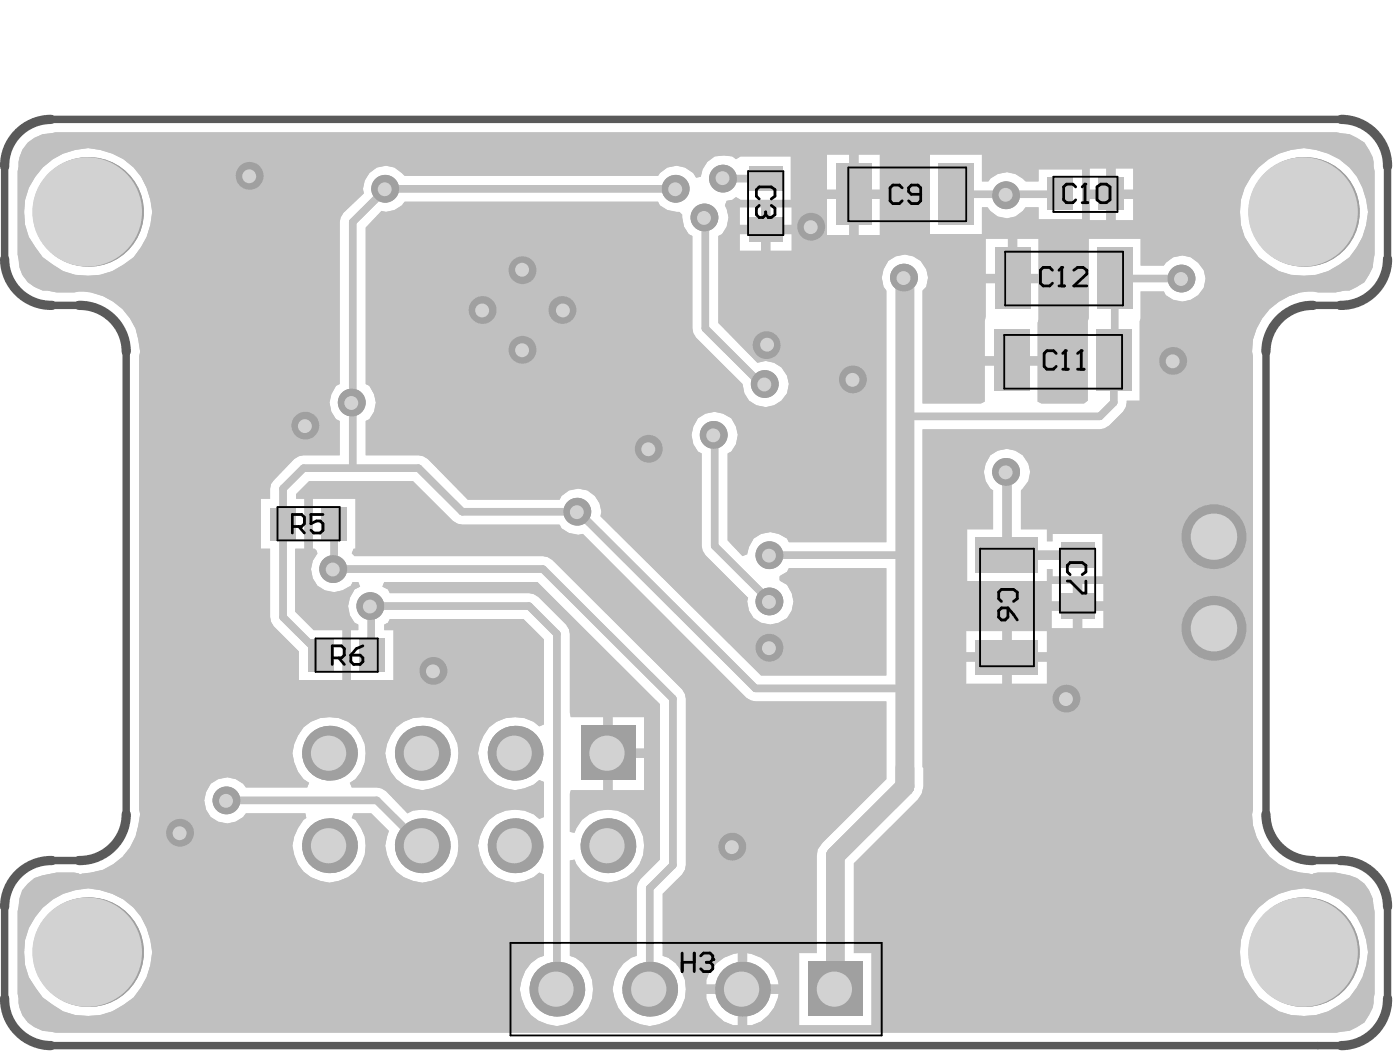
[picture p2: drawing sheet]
<svg xmlns="http://www.w3.org/2000/svg" width="63mm" height="48mm" viewBox="0 0 63 48" stroke-linecap="round" stroke-linejoin="round" font-family="sans-serif">
<path d="M.2 7.6v4.1M2.3 5.4h58.5M2.4 13.8h1.2M5.7 15.9v21M57.4 15.9v21M59.6 13.8h1.2M62.9 7.6v4.1M2.4 39h1.2M59.6 39h1.2M.2 41.1v4.2M2.3 47.4h58.5M62.9 41.1v4.2" fill="none" stroke="#5a5a5a" stroke-width=".34"/>
<path d="M.2 11.7a2.1 2.1 0 0 0 2.2 2.1M2.3 5.4a2.1 2.1 0 0 0-2.1 2.2M3.6 13.8a2.1 2.1 0 0 1 2.1 2.1M59.6 13.8a2.1 2.1 0 0 0-2.2 2.1M60.8 5.4a2.1 2.1 0 0 1 2.1 2.2M62.9 11.7a2.1 2.1 0 0 1-2.1 2.1M2.4 39a2.1 2.1 0 0 0-2.2 2.1M5.7 36.9a2.1 2.1 0 0 1-2.1 2.1M57.4 36.9a2.1 2.1 0 0 0 2.2 2.1M60.8 39a2.1 2.1 0 0 1 2.1 2.1M.2 45.3a2.1 2.1 0 0 0 2.1 2.1M62.9 45.3a2.1 2.1 0 0 1-2.1 2.1" fill="none" stroke="#5a5a5a" stroke-width=".42"/>
<path d="M1.3 6.5a1.86 1.86 0 0 1 1.2-.5h58.1a1.6 1.6 0 0 1 1.7 1.8v3.7a1.52 1.52 0 0 1-1.5 1.7l-1 .1a2.65 2.65 0 0 0-3 2.9v20.5a2.59 2.59 0 0 0 3 2.9h.8a1.69 1.69 0 0 1 1.7 1.7v3.8a1.69 1.69 0 0 1-1.7 1.7h-58.1a1.6 1.6 0 0 1-1.7-1.7v-3.8a1.66 1.66 0 0 1 1.8-1.7h.8a2.55 2.55 0 0 0 2.9-2.9v-20.5a2.65 2.65 0 0 0-2.9-2.9l-1-.1a1.52 1.52 0 0 1-1.6-1.7v-3.9a1.45 1.45 0 0 1 .5-1.1zM16.8 7.8l-.3 .4v.6l-.9 .9-.2 .4v7.3a.99 .99 0 0 0 0 1.7v1.5l-1.8 .1-1.3 1.2v.7h-.5v2.3h.5v3.3l1.3 1.3v1.3h1.9v-2.2h-1.3l-.8-.9v-2.8h.4v-2.3h-.4v-.2l.6-.6h4.7l2.1 2h4.6a.92 .92 0 0 0 1 .4l7.7 7.6h6.1v3.5l-3.1 3.2-.1 4.7h-.8v3.3h3.3v-3.3h-.8v-4.1l2.9-2.8a1.69 1.69 0 0 0 .2-1.5v-15.3h8.1a1.68 1.68 0 0 0 1.2-1.2v-.1h.6v-5h1.1a1.04 1.04 0 0 0 1.5 .2 1.04 1.04 0 0 0 0-1.5 1.04 1.04 0 0 0-1.5 .1h-1.1v-1.2h-2.3l-.1 7.4-.1 .1h-2l-.1-.1v-1.6h-2.4v1.6l-.2 .1h-2.7v-5.1a1.02 1.02 0 0 0-.3-1.5 1.02 1.02 0 0 0-1.4 .5l-.1 .4 .1 .4 .1 .2v11.4h-4.4a1.03 1.03 0 0 0-1.2-.4 1.03 1.03 0 0 0-.7 .9l-.2 .1-.7-.7v-3.9a1.04 1.04 0 0 0 .2-1.6 1.04 1.04 0 0 0-1.6 0 1.04 1.04 0 0 0 .2 1.6l.1 4.4 2 2.1a1.04 1.04 0 0 0 .8 1.2 1.04 1.04 0 0 0 1.2-.7 1.04 1.04 0 0 0-.5-1.3v-.2l.3-.2 .1-.1h4.4v4.8h-5.7l-7.3-7.2a1.01 1.01 0 0 0-.6-1.2 1.01 1.01 0 0 0-1.2 .5h-4.2l-2-2-2.6-.1v-1.5a.99 .99 0 0 0 0-1.7v-7.1l.7-.7a.98 .98 0 0 0 1.1-.5h11.4a.98 .98 0 0 0 1 .5l.1 .1a.97 .97 0 0 0 .5 1v4.4l2.3 2.3a1.04 1.04 0 0 0 1.1 1.1 1.04 1.04 0 0 0 .9-1.3 1.04 1.04 0 0 0-1.3-.8l-1.8-1.8v-3.9a.97 .97 0 0 0 .3-1.4l.1-.2 .4-.2 .2 .2h2.3v-2h-2.3l-.2 .1a1 1 0 0 0-1.1-.1 1 1 0 0 0-.5 .9l-.2 .1a.99 .99 0 0 0-1.8-.1h-11.4a1.02 1.02 0 0 0-1.6-.2zM50.6 7.6v1h.8v-1zM49.4 7.6v1h.8v-1zM38.9 7v1.6h1v-1.6zM37.5 7v1.6h1v-1.6zM42.2 7v3.6h2.3v-1.2h.3a.99 .99 0 0 0 1.7 0h.6v.5h2v-2.2h-2v.5h-.6a1.05 1.05 0 0 0-1.7 0h-.3v-1.2zM50.6 9v1h.8v-1zM49.4 9v1h.8v-1zM34.9 9.4v.8h1v-.8zM33.6 9.4v.8h.9v-.8zM38.9 9v1.7h1v-1.7zM37.5 9v1.7h1v-1.7zM34.9 10.6v.8h1v-.8zM33.6 10.6v.8h.9v-.8zM46.1 10.8v1.6h1v-1.6zM44.7 10.8v1.6h1v-1.6zM1.1 9.6a2.9 2.9 0 0 0 5.8 0 2.9 2.9 0 0 0-5.8 0zM56.2 9.6a2.9 2.9 0 0 0 5.8 0 2.9 2.9 0 0 0-5.8 0zM44.7 12.8v3.4h2.4v-3.4zM44.9 20.6a1.08 1.08 0 0 0 .1 1.6v1.8h-1.1v2.4h3.6v-.6h.2v.3h2.3v-1.9h-2.3v.3h-.2v-.5h-1.2v-1.8a1.06 1.06 0 0 0 .2-1.5 1.06 1.06 0 0 0-1.6-.1zM49.1 26.5v.8h1v-.8zM47.7 26.5v.8h1v-.8zM49.1 27.7v.8h1v-.8zM47.7 27.7v.8h1v-.8zM45.9 28.6v1h1.6v-1zM43.8 28.6v1h1.7v-1zM45.9 30v1h1.6v-1zM43.8 30v1h1.7v-1zM27.8 32.5v1.4h1.4v-1.4zM9.6 35.5a1.05 1.05 0 0 0 0 1.6 1.05 1.05 0 0 0 1.6-.2h2.6l.1 .2a1.65 1.65 0 0 0-.2 2.4 1.65 1.65 0 0 0 2.4 0 1.65 1.65 0 0 0-.1-2.4v-.2h.8l.8 .8a1.65 1.65 0 0 0 1.2 2.3 1.65 1.65 0 0 0 2-1.7 1.65 1.65 0 0 0-2.1-1.5l-.2 .1-1.2-1.1-1.3-.1-.1-.2a1.63 1.63 0 0 0 .3-2.4 1.63 1.63 0 0 0-2.5 0 1.63 1.63 0 0 0 .3 2.4l-.1 .2h-2.7a1.06 1.06 0 0 0-1.6-.2zM17.5 34.2a1.65 1.65 0 0 0 3.3 0 1.65 1.65 0 0 0-3.3 0zM27.8 34.4v1.4h1.4v-1.4zM33.9 43.2v1.4h1.4a1.61 1.61 0 0 0-1.4-1.4zM32.5 43.7l-.3 .3-.2 .6h1.5v-1.4l-.7 .2zM1.1 43.2a2.9 2.9 0 0 0 5.8 0 2.9 2.9 0 0 0-5.8 0zM56.2 43.2a2.9 2.9 0 0 0 5.8 0 2.9 2.9 0 0 0-5.8 0zM33.9 45.1v1.4a1.61 1.61 0 0 0 1.4-1.4zM32 45.1a1.61 1.61 0 0 0 1.5 1.4v-1.4zM14.2 22.6v2.3l.2 .2a1.04 1.04 0 0 0 .1 1.5 1.04 1.04 0 0 0 1.5-.2h.2l.1 .2a.99 .99 0 0 0-.1 1.7v.3h-.3v2.2h1.9v-2.2h-.4v-.3l.3-.2h6l1 .9v3.9h-.2a1.66 1.66 0 0 0-2.4 .1 1.66 1.66 0 0 0 0 2.3 1.66 1.66 0 0 0 2.4 .1l.2 .1v1.6h-.2a1.66 1.66 0 0 0-2.4 .1 1.66 1.66 0 0 0 0 2.3 1.66 1.66 0 0 0 2.4 .1l.2 .1v3.6a1.65 1.65 0 0 0-.9 2.3 1.65 1.65 0 0 0 2.3 .7 1.65 1.65 0 0 0 .6-2.3l-.3-.3-.6-.4v-4.3h.3a1.64 1.64 0 0 0 2.5 .7 1.64 1.64 0 0 0 0-2.6 1.64 1.64 0 0 0-2.5 .7l-.3-.1 .1-1.9h1.5v-3.3h-1.5l-.1-3.8-.1-.4-1.5-1.4h-6.5l-.1-.2-.3-.1 .1-.2h7l5.5 5.5v7.1l-1 1.1v3.2a1.65 1.65 0 0 0-.9 2.3 1.65 1.65 0 0 0 2.3 .7 1.65 1.65 0 0 0 .6-2.3l-.3-.3-.5-.4v-2.8l.8-.8 .2-.5v-7.5l-.2-.4-6.1-6-8.7-.1-.1-.1v-.2h.1v-2.3z" fill="#c0c0c0"/>
<path d="M13.8 21.2l-1 1v1.6M16.8 29.7h.1" fill="none" stroke="#c0c0c0" stroke-width=".34"/>
<g fill="#c0c0c0">
<circle cx="25.3" cy="44.9" r=".17"/>
<circle cx="29.5" cy="44.9" r=".17"/>
</g>
<path d="M30.7 8.6h-13.2l-1.5 1.5v11.1M32 9.9v5l2.5 2.5h.2M32.4 19.7v5.1l2.5 2.5M32.8 8.1h1.9M43.4 8.8h4.7M53.6 12.6h-3l-.1 5.7-.6 .6h-8.9M10.3 36.3h6.8l2.1 2.1M12.8 23.8v4.2l1.8 1.7M13.8 21.2h5.2l2 2h5.2l8.1 8h6.3M15.2 23.8v2h9.4l5.9 5.9v7.5l-1 1.1v4.6M16.8 29.7v-2.2h7.2l1.3 1.2v16.2M34.9 25.2h6.1" fill="none" stroke="#c0c0c0" stroke-width=".34"/>
<path d="M45.7 21.4v3.8M45.7 25.2h3.2" fill="none" stroke="#c0c0c0" stroke-width=".42"/>
<path d="M41 12.6v23.1l-3.1 3.1v6.1" fill="none" stroke="#c0c0c0" stroke-width=".84"/>
<circle cx="19.7" cy="30.4" r=".63" fill="#a0a0a0"/>
<circle cx="19.6" cy="30.4" r=".32" fill="#d2d2d2"/>
<circle cx="34.9" cy="29.4" r=".63" fill="#a0a0a0"/>
<circle cx="34.9" cy="29.4" r=".32" fill="#d2d2d2"/>
<circle cx="17.5" cy="8.6" r=".63" fill="#a0a0a0"/>
<circle cx="17.4" cy="8.6" r=".32" fill="#d2d2d2"/>
<circle cx="13.9" cy="19.3" r=".63" fill="#a0a0a0"/>
<circle cx="13.8" cy="19.3" r=".32" fill="#d2d2d2"/>
<circle cx="38.7" cy="17.2" r=".63" fill="#a0a0a0"/>
<circle cx="38.7" cy="17.2" r=".32" fill="#d2d2d2"/>
<circle cx="33.2" cy="38.4" r=".63" fill="#a0a0a0"/>
<circle cx="33.2" cy="38.4" r=".32" fill="#d2d2d2"/>
<circle cx="11.3" cy="8" r=".63" fill="#a0a0a0"/>
<circle cx="11.3" cy="8" r=".32" fill="#d2d2d2"/>
<circle cx="8.2" cy="37.8" r=".63" fill="#a0a0a0"/>
<circle cx="8.1" cy="37.8" r=".32" fill="#d2d2d2"/>
<circle cx="48.4" cy="31.7" r=".63" fill="#a0a0a0"/>
<circle cx="48.3" cy="31.7" r=".32" fill="#d2d2d2"/>
<circle cx="29.4" cy="20.4" r=".63" fill="#a0a0a0"/>
<circle cx="29.4" cy="20.4" r=".32" fill="#d2d2d2"/>
<circle cx="36.8" cy="10.3" r=".63" fill="#a0a0a0"/>
<circle cx="36.8" cy="10.3" r=".32" fill="#d2d2d2"/>
<circle cx="53.2" cy="16.4" r=".63" fill="#a0a0a0"/>
<circle cx="53.2" cy="16.4" r=".32" fill="#d2d2d2"/>
<circle cx="34.9" cy="25.2" r=".63" fill="#a0a0a0"/>
<circle cx="34.9" cy="25.2" r=".32" fill="#d2d2d2"/>
<circle cx="16" cy="18.3" r=".63" fill="#a0a0a0"/>
<circle cx="15.9" cy="18.3" r=".32" fill="#d2d2d2"/>
<circle cx="34.7" cy="17.4" r=".63" fill="#a0a0a0"/>
<circle cx="34.7" cy="17.4" r=".32" fill="#d2d2d2"/>
<circle cx="32.4" cy="19.7" r=".63" fill="#a0a0a0"/>
<circle cx="32.4" cy="19.7" r=".32" fill="#d2d2d2"/>
<circle cx="32" cy="9.9" r=".63" fill="#a0a0a0"/>
<circle cx="31.9" cy="9.9" r=".32" fill="#d2d2d2"/>
<circle cx="15.1" cy="25.8" r=".63" fill="#a0a0a0"/>
<circle cx="15.1" cy="25.8" r=".32" fill="#d2d2d2"/>
<circle cx="16.8" cy="27.5" r=".63" fill="#a0a0a0"/>
<circle cx="16.8" cy="27.5" r=".32" fill="#d2d2d2"/>
<circle cx="10.3" cy="36.3" r=".63" fill="#a0a0a0"/>
<circle cx="10.3" cy="36.3" r=".32" fill="#d2d2d2"/>
<circle cx="34.8" cy="15.7" r=".63" fill="#a0a0a0"/>
<circle cx="34.8" cy="15.6" r=".32" fill="#d2d2d2"/>
<circle cx="32.8" cy="8.1" r=".63" fill="#a0a0a0"/>
<circle cx="32.8" cy="8.1" r=".32" fill="#d2d2d2"/>
<circle cx="34.9" cy="27.3" r=".63" fill="#a0a0a0"/>
<circle cx="34.9" cy="27.3" r=".32" fill="#d2d2d2"/>
<circle cx="23.7" cy="15.9" r=".63" fill="#a0a0a0"/>
<circle cx="23.7" cy="15.9" r=".32" fill="#d2d2d2"/>
<circle cx="21.9" cy="14.1" r=".63" fill="#a0a0a0"/>
<circle cx="21.9" cy="14.1" r=".32" fill="#d2d2d2"/>
<circle cx="25.5" cy="14.1" r=".63" fill="#a0a0a0"/>
<circle cx="25.5" cy="14.1" r=".32" fill="#d2d2d2"/>
<circle cx="23.7" cy="12.3" r=".63" fill="#a0a0a0"/>
<circle cx="23.7" cy="12.2" r=".32" fill="#d2d2d2"/>
<circle cx="55.1" cy="28.5" r="1.47" fill="#a0a0a0"/>
<circle cx="55.1" cy="28.5" r="1.05" fill="#d2d2d2"/>
<circle cx="55.1" cy="24.3" r="1.47" fill="#a0a0a0"/>
<circle cx="55.1" cy="24.3" r="1.05" fill="#d2d2d2"/>
<circle cx="45.6" cy="21.4" r=".63" fill="#a0a0a0"/>
<circle cx="45.6" cy="21.4" r=".32" fill="#d2d2d2"/>
<circle cx="45.6" cy="8.9" r=".63" fill="#a0a0a0"/>
<circle cx="45.6" cy="8.8" r=".32" fill="#d2d2d2"/>
<circle cx="53.6" cy="12.6" r=".63" fill="#a0a0a0"/>
<circle cx="53.6" cy="12.7" r=".32" fill="#d2d2d2"/>
<circle cx="30.6" cy="8.6" r=".63" fill="#a0a0a0"/>
<circle cx="30.6" cy="8.6" r=".32" fill="#d2d2d2"/>
<circle cx="26.2" cy="23.2" r=".63" fill="#a0a0a0"/>
<circle cx="26.2" cy="23.2" r=".32" fill="#d2d2d2"/>
<circle cx="41" cy="12.6" r=".63" fill="#a0a0a0"/>
<circle cx="41" cy="12.6" r=".32" fill="#d2d2d2"/>
<circle cx="19.2" cy="38.4" r="1.24" fill="#a0a0a0"/>
<circle cx="19.1" cy="38.4" r=".8" fill="#d2d2d2"/>
<circle cx="19.2" cy="34.2" r="1.24" fill="#a0a0a0"/>
<circle cx="19.1" cy="34.2" r=".8" fill="#d2d2d2"/>
<circle cx="29.5" cy="44.9" r="1.24" fill="#a0a0a0"/>
<circle cx="29.4" cy="44.9" r=".8" fill="#d2d2d2"/>
<circle cx="4" cy="43.2" r="2.48" fill="#a0a0a0"/>
<circle cx="4" cy="43.2" r="2.48" fill="#d2d2d2"/>
<circle cx="4" cy="9.6" r="2.48" fill="#a0a0a0"/>
<circle cx="4" cy="9.6" r="2.48" fill="#d2d2d2"/>
<circle cx="14.9" cy="38.4" r="1.24" fill="#a0a0a0"/>
<circle cx="14.9" cy="38.4" r=".8" fill="#d2d2d2"/>
<circle cx="27.6" cy="38.4" r="1.24" fill="#a0a0a0"/>
<circle cx="27.5" cy="38.4" r=".8" fill="#d2d2d2"/>
<circle cx="59.1" cy="43.2" r="2.48" fill="#a0a0a0"/>
<circle cx="59.1" cy="43.2" r="2.48" fill="#d2d2d2"/>
<circle cx="59.1" cy="9.6" r="2.48" fill="#a0a0a0"/>
<circle cx="59.1" cy="9.6" r="2.48" fill="#d2d2d2"/>
<circle cx="14.9" cy="34.2" r="1.24" fill="#a0a0a0"/>
<circle cx="14.9" cy="34.2" r=".8" fill="#d2d2d2"/>
<circle cx="25.3" cy="44.9" r="1.24" fill="#a0a0a0"/>
<circle cx="25.2" cy="44.9" r=".8" fill="#d2d2d2"/>
<circle cx="33.7" cy="44.9" r="1.24" fill="#a0a0a0"/>
<circle cx="33.6" cy="44.9" r=".8" fill="#d2d2d2"/>
<path d="M26.4 32.9h2.4v2.5h-2.4z" fill-rule="evenodd" fill="#a0a0a0"/>
<circle cx="27.5" cy="34.2" r=".8" fill="#d2d2d2"/>
<path d="M36.7 43.6h2.5v2.5h-2.5z" fill-rule="evenodd" fill="#a0a0a0"/>
<circle cx="37.8" cy="44.9" r=".8" fill="#d2d2d2"/>
<circle cx="23.4" cy="38.4" r="1.24" fill="#a0a0a0"/>
<circle cx="23.3" cy="38.4" r=".8" fill="#d2d2d2"/>
<circle cx="23.4" cy="34.2" r="1.24" fill="#a0a0a0"/>
<circle cx="23.3" cy="34.2" r=".8" fill="#d2d2d2"/>
<g fill="#c0c0c0">
<path d="M16.3 29h1.2v1.5h-1.2z" fill-rule="evenodd"/>
<path d="M45.1 11.2h1.6v2.8h-1.6z" fill-rule="evenodd"/>
<path d="M48.1 24.6h1.5v1.2h-1.5z" fill-rule="evenodd"/>
<path d="M49.8 8.1h1.2v1.4h-1.2z" fill-rule="evenodd"/>
<path d="M12.3 23h1.1v1.5h-1.1z" fill-rule="evenodd"/>
<path d="M14.6 23h1.1v1.5h-1.1z" fill-rule="evenodd"/>
<path d="M42.6 7.4h1.6v2.8h-1.6z" fill-rule="evenodd"/>
<path d="M45.1 14.9h1.6v2.9h-1.6z" fill-rule="evenodd"/>
<path d="M48.1 26.9h1.5v1.2h-1.5z" fill-rule="evenodd"/>
<path d="M14 29h1.2v1.5h-1.2z" fill-rule="evenodd"/>
<path d="M44.2 29h2.9v1.6h-2.9z" fill-rule="evenodd"/>
<path d="M47.5 8.1h1.2v1.4h-1.2z" fill-rule="evenodd"/>
<path d="M34 9.8h1.5v1.2h-1.5z" fill-rule="evenodd"/>
<path d="M34 7.5h1.5v1.1h-1.5z" fill-rule="evenodd"/>
<path d="M44.2 24.4h2.9v1.6h-2.9z" fill-rule="evenodd"/>
<path d="M37.9 7.4h1.6v2.8h-1.6z" fill-rule="evenodd"/>
<path d="M49.8 11.2h1.6v2.8h-1.6z" fill-rule="evenodd"/>
<path d="M49.7 14.9h1.6v2.9h-1.6z" fill-rule="evenodd"/>
</g>
<path d="M1.3 6.5a1.86 1.86 0 0 1 1.2-.5h58.1a1.6 1.6 0 0 1 1.7 1.8v3.7a1.52 1.52 0 0 1-1.5 1.7l-1 .1a2.65 2.65 0 0 0-3 2.9v20.5a2.59 2.59 0 0 0 3 2.9h.8a1.69 1.69 0 0 1 1.7 1.7v3.8a1.69 1.69 0 0 1-1.7 1.7h-58.1a1.6 1.6 0 0 1-1.7-1.7v-3.8a1.66 1.66 0 0 1 1.8-1.7h.8a2.55 2.55 0 0 0 2.9-2.9v-20.5a2.65 2.65 0 0 0-2.9-2.9l-1-.1a1.52 1.52 0 0 1-1.6-1.7v-3.9a1.45 1.45 0 0 1 .5-1.1zM16.8 7.8l-.3 .4v.6l-.9 .9-.2 .4v7.3a.99 .99 0 0 0 0 1.7v1.5l-1.8 .1-1.3 1.2v.7h-.5v2.3h.5v3.3l1.3 1.3v1.3h1.9v-2.2h-1.3l-.8-.9v-2.8h.4v-2.3h-.4v-.2l.6-.6h4.7l2.1 2h4.6a.92 .92 0 0 0 1 .4l7.7 7.6h6.1v3.5l-3.1 3.2-.1 4.7h-.8v3.3h3.3v-3.3h-.8v-4.1l2.9-2.8a1.69 1.69 0 0 0 .2-1.5v-15.3h8.1a1.68 1.68 0 0 0 1.2-1.2v-.1h.6v-5h1.1a1.04 1.04 0 0 0 1.5 .2 1.04 1.04 0 0 0 0-1.5 1.04 1.04 0 0 0-1.5 .1h-1.1v-1.2h-2.3l-.1 7.4-.1 .1h-2l-.1-.1v-1.6h-2.4v1.6l-.2 .1h-2.7v-5.1a1.02 1.02 0 0 0-.3-1.5 1.02 1.02 0 0 0-1.4 .5l-.1 .4 .1 .4 .1 .2v11.4h-4.4a1.03 1.03 0 0 0-1.2-.4 1.03 1.03 0 0 0-.7 .9l-.2 .1-.7-.7v-3.9a1.04 1.04 0 0 0 .2-1.6 1.04 1.04 0 0 0-1.6 0 1.04 1.04 0 0 0 .2 1.6l.1 4.4 2 2.1a1.04 1.04 0 0 0 .8 1.2 1.04 1.04 0 0 0 1.2-.7 1.04 1.04 0 0 0-.5-1.3v-.2l.3-.2 .1-.1h4.4v4.8h-5.7l-7.3-7.2a1.01 1.01 0 0 0-.6-1.2 1.01 1.01 0 0 0-1.2 .5h-4.2l-2-2-2.6-.1v-1.5a.99 .99 0 0 0 0-1.7v-7.1l.7-.7a.98 .98 0 0 0 1.1-.5h11.4a.98 .98 0 0 0 1 .5l.1 .1a.97 .97 0 0 0 .5 1v4.4l2.3 2.3a1.04 1.04 0 0 0 1.1 1.1 1.04 1.04 0 0 0 .9-1.3 1.04 1.04 0 0 0-1.3-.8l-1.8-1.8v-3.9a.97 .97 0 0 0 .3-1.4l.1-.2 .4-.2 .2 .2h2.3v-2h-2.3l-.2 .1a1 1 0 0 0-1.1-.1 1 1 0 0 0-.5 .9l-.2 .1a.99 .99 0 0 0-1.8-.1h-11.4a1.02 1.02 0 0 0-1.6-.2zM50.6 7.6v1h.8v-1zM49.4 7.6v1h.8v-1zM38.9 7v1.6h1v-1.6zM37.5 7v1.6h1v-1.6zM42.2 7v3.6h2.3v-1.2h.3a.99 .99 0 0 0 1.7 0h.6v.5h2v-2.2h-2v.5h-.6a1.05 1.05 0 0 0-1.7 0h-.3v-1.2zM50.6 9v1h.8v-1zM49.4 9v1h.8v-1zM34.9 9.4v.8h1v-.8zM33.6 9.4v.8h.9v-.8zM38.9 9v1.7h1v-1.7zM37.5 9v1.7h1v-1.7zM34.9 10.6v.8h1v-.8zM33.6 10.6v.8h.9v-.8zM46.1 10.8v1.6h1v-1.6zM44.7 10.8v1.6h1v-1.6zM1.1 9.6a2.9 2.9 0 0 0 5.8 0 2.9 2.9 0 0 0-5.8 0zM56.2 9.6a2.9 2.9 0 0 0 5.8 0 2.9 2.9 0 0 0-5.8 0zM44.7 12.8v3.4h2.4v-3.4zM44.9 20.6a1.08 1.08 0 0 0 .1 1.6v1.8h-1.1v2.4h3.6v-.6h.2v.3h2.3v-1.9h-2.3v.3h-.2v-.5h-1.2v-1.8a1.06 1.06 0 0 0 .2-1.5 1.06 1.06 0 0 0-1.6-.1zM49.1 26.5v.8h1v-.8zM47.7 26.5v.8h1v-.8zM49.1 27.7v.8h1v-.8zM47.7 27.7v.8h1v-.8zM45.9 28.6v1h1.6v-1zM43.8 28.6v1h1.7v-1zM45.9 30v1h1.6v-1zM43.8 30v1h1.7v-1zM27.8 32.5v1.4h1.4v-1.4zM9.6 35.5a1.05 1.05 0 0 0 0 1.6 1.05 1.05 0 0 0 1.6-.2h2.6l.1 .2a1.65 1.65 0 0 0-.2 2.4 1.65 1.65 0 0 0 2.4 0 1.65 1.65 0 0 0-.1-2.4v-.2h.8l.8 .8a1.65 1.65 0 0 0 1.2 2.3 1.65 1.65 0 0 0 2-1.7 1.65 1.65 0 0 0-2.1-1.5l-.2 .1-1.2-1.1-1.3-.1-.1-.2a1.63 1.63 0 0 0 .3-2.4 1.63 1.63 0 0 0-2.5 0 1.63 1.63 0 0 0 .3 2.4l-.1 .2h-2.7a1.06 1.06 0 0 0-1.6-.2zM17.5 34.2a1.65 1.65 0 0 0 3.3 0 1.65 1.65 0 0 0-3.3 0zM27.8 34.4v1.4h1.4v-1.4zM33.9 43.2v1.4h1.4a1.61 1.61 0 0 0-1.4-1.4zM32.5 43.7l-.3 .3-.2 .6h1.5v-1.4l-.7 .2zM1.1 43.2a2.9 2.9 0 0 0 5.8 0 2.9 2.9 0 0 0-5.8 0zM56.2 43.2a2.9 2.9 0 0 0 5.8 0 2.9 2.9 0 0 0-5.8 0zM33.9 45.1v1.4a1.61 1.61 0 0 0 1.4-1.4zM32 45.1a1.61 1.61 0 0 0 1.5 1.4v-1.4zM14.2 22.6v2.3l.2 .2a1.04 1.04 0 0 0 .1 1.5 1.04 1.04 0 0 0 1.5-.2h.2l.1 .2a.99 .99 0 0 0-.1 1.7v.3h-.3v2.2h1.9v-2.2h-.4v-.3l.3-.2h6l1 .9v3.9h-.2a1.66 1.66 0 0 0-2.4 .1 1.66 1.66 0 0 0 0 2.3 1.66 1.66 0 0 0 2.4 .1l.2 .1v1.6h-.2a1.66 1.66 0 0 0-2.4 .1 1.66 1.66 0 0 0 0 2.3 1.66 1.66 0 0 0 2.4 .1l.2 .1v3.6a1.65 1.65 0 0 0-.9 2.3 1.65 1.65 0 0 0 2.3 .7 1.65 1.65 0 0 0 .6-2.3l-.3-.3-.6-.4v-4.3h.3a1.64 1.64 0 0 0 2.5 .7 1.64 1.64 0 0 0 0-2.6 1.64 1.64 0 0 0-2.5 .7l-.3-.1 .1-1.9h1.5v-3.3h-1.5l-.1-3.8-.1-.4-1.5-1.4h-6.5l-.1-.2-.3-.1 .1-.2h7l5.5 5.5v7.1l-1 1.1v3.2a1.65 1.65 0 0 0-.9 2.3 1.65 1.65 0 0 0 2.3 .7 1.65 1.65 0 0 0 .6-2.3l-.3-.3-.5-.4v-2.8l.8-.8 .2-.5v-7.5l-.2-.4-6.1-6-8.7-.1-.1-.1v-.2h.1v-2.3z" fill="#c0c0c0"/>
<path d="M13.8 21.2l-1 1v1.6M16.8 29.7h.1" fill="none" stroke="#c0c0c0" stroke-width=".34"/>
<g fill="#c0c0c0">
<circle cx="25.3" cy="44.9" r=".17"/>
<circle cx="29.5" cy="44.9" r=".17"/>
</g>
<path d="M30.7 8.6h-13.2l-1.5 1.5v11.1M32 9.9v5l2.5 2.5h.2M32.4 19.7v5.1l2.5 2.5M32.8 8.1h1.9M43.4 8.8h4.7M53.6 12.6h-3l-.1 5.7-.6 .6h-8.9M10.3 36.3h6.8l2.1 2.1M12.8 23.8v4.2l1.8 1.7M13.8 21.2h5.2l2 2h5.2l8.1 8h6.3M15.2 23.8v2h9.4l5.9 5.9v7.5l-1 1.1v4.6M16.8 29.7v-2.2h7.2l1.3 1.2v16.2M34.9 25.2h6.1" fill="none" stroke="#c0c0c0" stroke-width=".34"/>
<path d="M45.7 21.4v3.8M45.7 25.2h3.2" fill="none" stroke="#c0c0c0" stroke-width=".42"/>
<path d="M41 12.6v23.1l-3.1 3.1v6.1" fill="none" stroke="#c0c0c0" stroke-width=".84"/>
<circle cx="19.7" cy="30.4" r=".63" fill="#a0a0a0"/>
<circle cx="19.6" cy="30.4" r=".32" fill="#d2d2d2"/>
<circle cx="34.9" cy="29.4" r=".63" fill="#a0a0a0"/>
<circle cx="34.9" cy="29.4" r=".32" fill="#d2d2d2"/>
<circle cx="17.5" cy="8.6" r=".63" fill="#a0a0a0"/>
<circle cx="17.4" cy="8.6" r=".32" fill="#d2d2d2"/>
<circle cx="13.9" cy="19.3" r=".63" fill="#a0a0a0"/>
<circle cx="13.8" cy="19.3" r=".32" fill="#d2d2d2"/>
<circle cx="38.7" cy="17.2" r=".63" fill="#a0a0a0"/>
<circle cx="38.7" cy="17.2" r=".32" fill="#d2d2d2"/>
<circle cx="33.2" cy="38.4" r=".63" fill="#a0a0a0"/>
<circle cx="33.2" cy="38.4" r=".32" fill="#d2d2d2"/>
<circle cx="11.3" cy="8" r=".63" fill="#a0a0a0"/>
<circle cx="11.3" cy="8" r=".32" fill="#d2d2d2"/>
<circle cx="8.2" cy="37.8" r=".63" fill="#a0a0a0"/>
<circle cx="8.1" cy="37.8" r=".32" fill="#d2d2d2"/>
<circle cx="48.4" cy="31.7" r=".63" fill="#a0a0a0"/>
<circle cx="48.3" cy="31.7" r=".32" fill="#d2d2d2"/>
<circle cx="29.4" cy="20.4" r=".63" fill="#a0a0a0"/>
<circle cx="29.4" cy="20.4" r=".32" fill="#d2d2d2"/>
<circle cx="36.8" cy="10.3" r=".63" fill="#a0a0a0"/>
<circle cx="36.8" cy="10.3" r=".32" fill="#d2d2d2"/>
<circle cx="53.2" cy="16.4" r=".63" fill="#a0a0a0"/>
<circle cx="53.2" cy="16.4" r=".32" fill="#d2d2d2"/>
<circle cx="34.9" cy="25.2" r=".63" fill="#a0a0a0"/>
<circle cx="34.9" cy="25.2" r=".32" fill="#d2d2d2"/>
<circle cx="16" cy="18.3" r=".63" fill="#a0a0a0"/>
<circle cx="15.9" cy="18.3" r=".32" fill="#d2d2d2"/>
<circle cx="34.7" cy="17.4" r=".63" fill="#a0a0a0"/>
<circle cx="34.7" cy="17.4" r=".32" fill="#d2d2d2"/>
<circle cx="32.4" cy="19.7" r=".63" fill="#a0a0a0"/>
<circle cx="32.4" cy="19.7" r=".32" fill="#d2d2d2"/>
<circle cx="32" cy="9.9" r=".63" fill="#a0a0a0"/>
<circle cx="31.9" cy="9.9" r=".32" fill="#d2d2d2"/>
<circle cx="15.1" cy="25.8" r=".63" fill="#a0a0a0"/>
<circle cx="15.1" cy="25.8" r=".32" fill="#d2d2d2"/>
<circle cx="16.8" cy="27.5" r=".63" fill="#a0a0a0"/>
<circle cx="16.8" cy="27.5" r=".32" fill="#d2d2d2"/>
<circle cx="10.3" cy="36.3" r=".63" fill="#a0a0a0"/>
<circle cx="10.3" cy="36.3" r=".32" fill="#d2d2d2"/>
<circle cx="34.8" cy="15.7" r=".63" fill="#a0a0a0"/>
<circle cx="34.8" cy="15.6" r=".32" fill="#d2d2d2"/>
<circle cx="32.8" cy="8.1" r=".63" fill="#a0a0a0"/>
<circle cx="32.8" cy="8.1" r=".32" fill="#d2d2d2"/>
<circle cx="34.9" cy="27.3" r=".63" fill="#a0a0a0"/>
<circle cx="34.9" cy="27.3" r=".32" fill="#d2d2d2"/>
<circle cx="23.7" cy="15.9" r=".63" fill="#a0a0a0"/>
<circle cx="23.7" cy="15.9" r=".32" fill="#d2d2d2"/>
<circle cx="21.9" cy="14.1" r=".63" fill="#a0a0a0"/>
<circle cx="21.9" cy="14.1" r=".32" fill="#d2d2d2"/>
<circle cx="25.5" cy="14.1" r=".63" fill="#a0a0a0"/>
<circle cx="25.5" cy="14.1" r=".32" fill="#d2d2d2"/>
<circle cx="23.7" cy="12.3" r=".63" fill="#a0a0a0"/>
<circle cx="23.7" cy="12.2" r=".32" fill="#d2d2d2"/>
<circle cx="55.1" cy="28.5" r="1.47" fill="#a0a0a0"/>
<circle cx="55.1" cy="28.5" r="1.05" fill="#d2d2d2"/>
<circle cx="55.1" cy="24.3" r="1.47" fill="#a0a0a0"/>
<circle cx="55.1" cy="24.3" r="1.05" fill="#d2d2d2"/>
<circle cx="45.6" cy="21.4" r=".63" fill="#a0a0a0"/>
<circle cx="45.6" cy="21.4" r=".32" fill="#d2d2d2"/>
<circle cx="45.6" cy="8.9" r=".63" fill="#a0a0a0"/>
<circle cx="45.6" cy="8.8" r=".32" fill="#d2d2d2"/>
<circle cx="53.6" cy="12.6" r=".63" fill="#a0a0a0"/>
<circle cx="53.6" cy="12.7" r=".32" fill="#d2d2d2"/>
<circle cx="30.6" cy="8.6" r=".63" fill="#a0a0a0"/>
<circle cx="30.6" cy="8.6" r=".32" fill="#d2d2d2"/>
<circle cx="26.2" cy="23.2" r=".63" fill="#a0a0a0"/>
<circle cx="26.2" cy="23.2" r=".32" fill="#d2d2d2"/>
<circle cx="41" cy="12.6" r=".63" fill="#a0a0a0"/>
<circle cx="41" cy="12.6" r=".32" fill="#d2d2d2"/>
<circle cx="19.2" cy="38.4" r="1.24" fill="#a0a0a0"/>
<circle cx="19.1" cy="38.4" r=".8" fill="#d2d2d2"/>
<circle cx="19.2" cy="34.2" r="1.24" fill="#a0a0a0"/>
<circle cx="19.1" cy="34.2" r=".8" fill="#d2d2d2"/>
<circle cx="29.5" cy="44.9" r="1.24" fill="#a0a0a0"/>
<circle cx="29.4" cy="44.9" r=".8" fill="#d2d2d2"/>
<circle cx="4" cy="43.2" r="2.48" fill="#a0a0a0"/>
<circle cx="4" cy="43.2" r="2.48" fill="#d2d2d2"/>
<circle cx="4" cy="9.6" r="2.48" fill="#a0a0a0"/>
<circle cx="4" cy="9.6" r="2.48" fill="#d2d2d2"/>
<circle cx="14.9" cy="38.4" r="1.24" fill="#a0a0a0"/>
<circle cx="14.9" cy="38.4" r=".8" fill="#d2d2d2"/>
<circle cx="27.6" cy="38.4" r="1.24" fill="#a0a0a0"/>
<circle cx="27.5" cy="38.4" r=".8" fill="#d2d2d2"/>
<circle cx="59.1" cy="43.2" r="2.48" fill="#a0a0a0"/>
<circle cx="59.1" cy="43.2" r="2.48" fill="#d2d2d2"/>
<circle cx="59.1" cy="9.6" r="2.48" fill="#a0a0a0"/>
<circle cx="59.1" cy="9.6" r="2.48" fill="#d2d2d2"/>
<circle cx="14.9" cy="34.2" r="1.24" fill="#a0a0a0"/>
<circle cx="14.9" cy="34.2" r=".8" fill="#d2d2d2"/>
<circle cx="25.3" cy="44.9" r="1.24" fill="#a0a0a0"/>
<circle cx="25.2" cy="44.9" r=".8" fill="#d2d2d2"/>
<circle cx="33.7" cy="44.9" r="1.24" fill="#a0a0a0"/>
<circle cx="33.6" cy="44.9" r=".8" fill="#d2d2d2"/>
<path d="M26.4 32.9h2.4v2.5h-2.4z" fill-rule="evenodd" fill="#a0a0a0"/>
<circle cx="27.5" cy="34.2" r=".8" fill="#d2d2d2"/>
<path d="M36.7 43.6h2.5v2.5h-2.5z" fill-rule="evenodd" fill="#a0a0a0"/>
<circle cx="37.8" cy="44.9" r=".8" fill="#d2d2d2"/>
<circle cx="23.4" cy="38.4" r="1.24" fill="#a0a0a0"/>
<circle cx="23.3" cy="38.4" r=".8" fill="#d2d2d2"/>
<circle cx="23.4" cy="34.2" r="1.24" fill="#a0a0a0"/>
<circle cx="23.3" cy="34.2" r=".8" fill="#d2d2d2"/>
<g fill="#c0c0c0">
<path d="M16.3 29h1.2v1.5h-1.2z" fill-rule="evenodd"/>
<path d="M45.1 11.2h1.6v2.8h-1.6z" fill-rule="evenodd"/>
<path d="M48.1 24.6h1.5v1.2h-1.5z" fill-rule="evenodd"/>
<path d="M49.8 8.1h1.2v1.4h-1.2z" fill-rule="evenodd"/>
<path d="M12.3 23h1.1v1.5h-1.1z" fill-rule="evenodd"/>
<path d="M14.6 23h1.1v1.5h-1.1z" fill-rule="evenodd"/>
<path d="M42.6 7.4h1.6v2.8h-1.6z" fill-rule="evenodd"/>
<path d="M45.1 14.9h1.6v2.9h-1.6z" fill-rule="evenodd"/>
<path d="M48.1 26.9h1.5v1.2h-1.5z" fill-rule="evenodd"/>
<path d="M14 29h1.2v1.5h-1.2z" fill-rule="evenodd"/>
<path d="M44.2 29h2.9v1.6h-2.9z" fill-rule="evenodd"/>
<path d="M47.5 8.1h1.2v1.4h-1.2z" fill-rule="evenodd"/>
<path d="M34 9.8h1.5v1.2h-1.5z" fill-rule="evenodd"/>
<path d="M34 7.5h1.5v1.1h-1.5z" fill-rule="evenodd"/>
<path d="M44.2 24.4h2.9v1.6h-2.9z" fill-rule="evenodd"/>
<path d="M37.9 7.4h1.6v2.8h-1.6z" fill-rule="evenodd"/>
<path d="M49.8 11.2h1.6v2.8h-1.6z" fill-rule="evenodd"/>
<path d="M49.7 14.9h1.6v2.9h-1.6z" fill-rule="evenodd"/>
</g>
<path d="M33.9 7.8h1.6v2.9h-1.6zM38.5 7.6h5.3v2.4h-5.3zM45.5 15.2h5.4v2.4h-5.4zM45.6 11.4h5.3v2.4h-5.3zM47.8 8h2.9v1.6h-2.9zM12.6 23h2.8v1.5h-2.8zM14.3 29h2.8v1.5h-2.8zM44.5 24.9h2.4v5.3h-2.4zM48.1 24.9h1.6v2.9h-1.6zM23.2 42.8h16.8v4.2h-16.8z" fill="none" stroke="#000" stroke-width=".08"/>
<g fill="none" stroke="#000" stroke-width=".13">
<path d="M34.4 9l-.1-.1v-.3l.1-.1h.6l.2 .1v.3l-.2 .1M34.4 9.3l-.1 .1v.3l.1 .2h.2l.1-.2M34.7 9.7l.2 .2M34.7 9.6v.1M34.9 9.9h.1M35 9.3l.2 .1v.3l-.3 .2M40.9 8.5l-.1-.1h-.3l-.1 .1v.6l.1 .1h.3l.1-.1M41.8 8.8h-.5l-.1-.1v-.2l.1-.1h.3l.2 .1v.6l-.2 .1h-.3l-.1-.1M47.7 12.3l-.1-.2h-.3l-.1 .2v.5l.1 .2h.3l.1-.2M47.9 16l-.1-.1h-.3l-.1 .1v.6l.1 .1h.3l.1-.1M48 13h.3M48.2 12.1h.1"/>
<path d="M48.2 12.1v.9M48.2 12.1l-.2 .2M48.2 16.7h.3M48.3 15.9h.1M48.3 15.9v.8M48.3 15.9l-.1 .1M48.7 12.3l.2-.2h.2l.2 .2v.1l-.6 .6h.6M48.8 8.5l-.1-.1h-.3l-.2 .1v.6l.2 .1h.3l.1-.1M48.9 16.7h.3M49 15.9h.1M49 15.9v.8M49 15.9l-.1 .1"/>
<path d="M49.1 9.2h.2M49.2 8.4h.1M49.2 8.4v.8M49.2 8.4l-.1 .1M49.8 8.5l.1-.1h.3l.1 .1v.6l-.1 .1h-.3l-.1-.1zM13.3 23.9h.4l.1-.1v-.3l-.1-.2h-.4v.9M13.6 23.9l.2 .3M14.6 23.3h-.5v.5l.3-.2h.1l.1 .2v.2l-.1 .2h-.3l-.1-.2M15.1 29.8h.4l.1-.1v-.3l-.1-.1h-.4v.8M15.4 29.8l.2 .3M15.9 29.7h.4l.2 .1v.2l-.2 .1h-.3l-.1-.1zM16.5 29.3l-.3 .1-.3 .3"/>
<path d="M45.3 27.7l.1-.1h.3v.4l-.1 .1h-.2l-.1-.1zM45.4 27.3l-.1-.2v-.2l.1-.2h.6l.1 .2v.2l-.1 .2M45.7 27.6l.4 .5M48.4 26.4h.1l.6 .5h.2v-.5M48.5 26.1l-.1-.2v-.3l.1-.1h.6l.2 .1v.3l-.2 .2M30.9 43.2v.9M30.9 43.6h.6M31.5 43.2v.9M31.8 43.3l.1-.1h.3l.1 .1v.2M32 43.6h.2M32.2 43.6l.1 .2v.1l-.1 .2h-.3l-.1-.2M32.3 43.5h.1"/>
<path d="M32.3 43.5l-.1 .1"/>
</g>
</svg>
